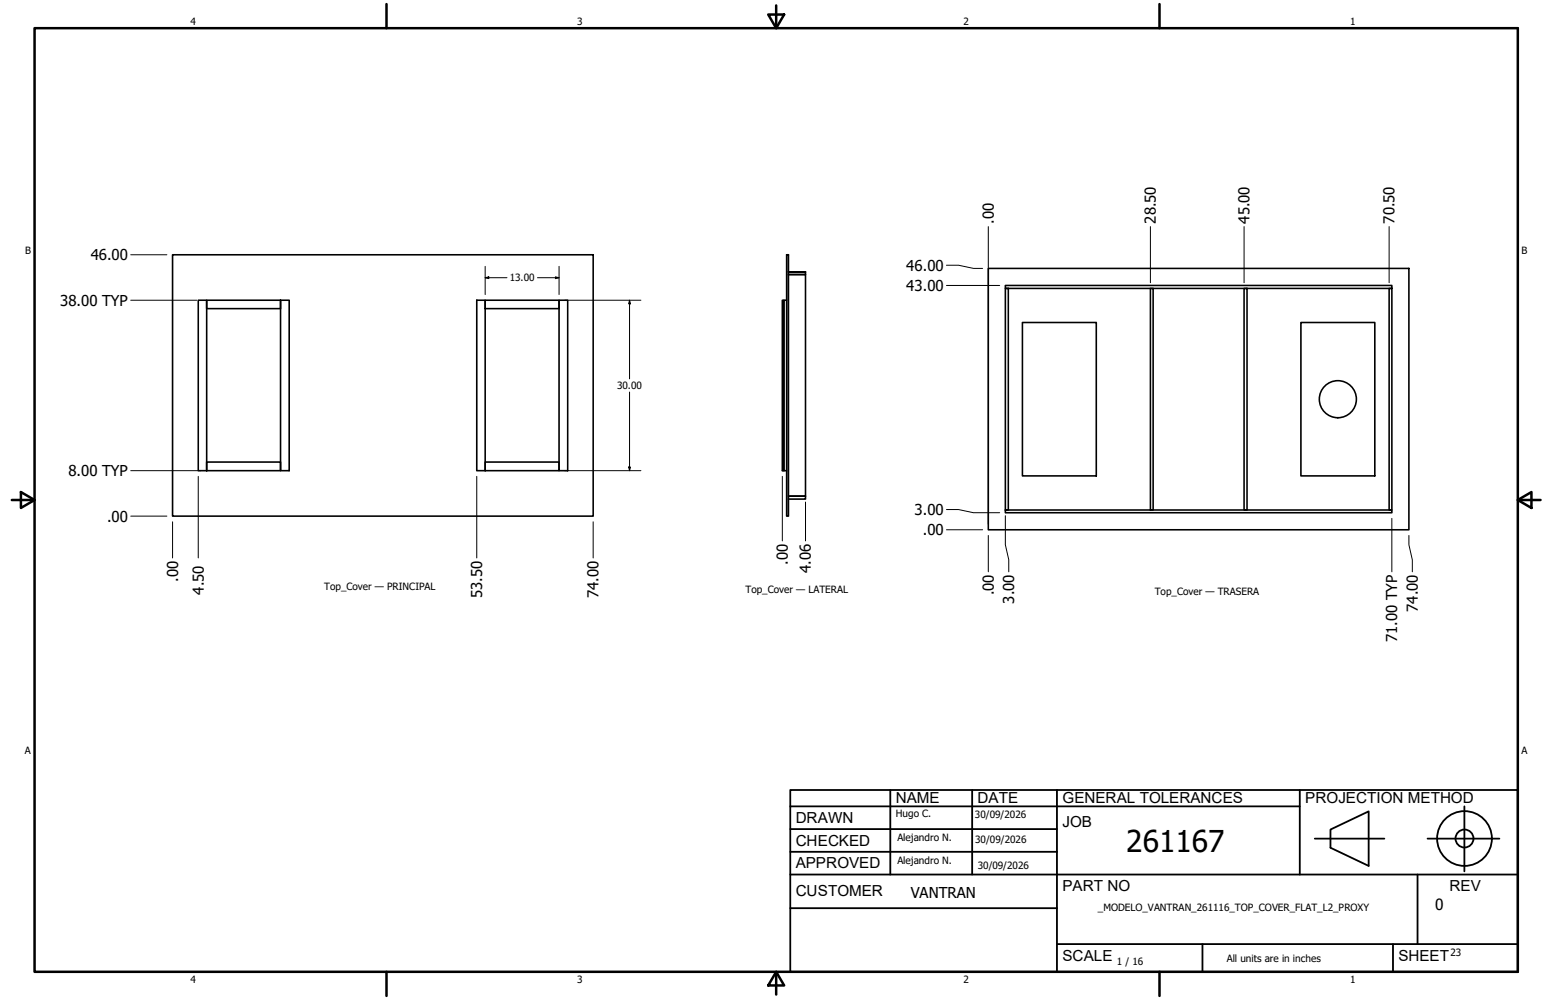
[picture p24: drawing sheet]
<svg xmlns="http://www.w3.org/2000/svg" width="432mm" height="279mm" viewBox="0 0 432 279" stroke-linecap="round" stroke-linejoin="round" font-family="sans-serif">
<defs><g id="words">
<text font-size="8.4" x="314.6" y="238.1">261167</text>
<g font-size="4.3">
<text x="250.2" y="224.2">NAME</text>
<text x="273" y="224.2">DATE</text>
<text x="296.7" y="224.3">GENERAL TOLERANCES</text>
<text x="364.6" y="224.3">PROJECTION METHOD</text>
<text x="222.2" y="229.9">DRAWN</text>
<text x="296.7" y="230.9">JOB</text>
<text x="222.2" y="236.3">CHECKED</text>
<text x="222.2" y="242.6">APPROVED</text>
<text x="222.2" y="250.3">CUSTOMER</text>
<text x="296.7" y="249">PART NO</text>
<text x="404.8" y="248.9">REV</text>
<text x="400.9" y="254.1">0</text>
<text x="296.7" y="268.4">SCALE</text>
<text x="390.6" y="268.4">SHEET</text>
</g>
<g font-size="4.2">
<text x="277.6" y="62.5" transform="rotate(-90 277.6 62.5)">.00</text>
<text x="322.8" y="62.5" transform="rotate(-90 322.8 62.5)">28.50</text>
<text x="349" y="62.5" transform="rotate(-90 349 62.5)">45.00</text>
<text x="389.5" y="62.5" transform="rotate(-90 389.5 62.5)">70.50</text>
<text x="25.3" y="72.7">46.00</text>
<text x="253.1" y="75.6">46.00</text>
<text x="253.1" y="81.3">43.00</text>
<text x="16.8" y="85.4">38.00 TYP</text>
<text x="19.1" y="133">8.00 TYP</text>
<text x="255.4" y="143.9">3.00</text>
<text x="29.9" y="145.7">.00</text>
<text x="257.7" y="149.5">.00</text>
<text x="220" y="157.8" transform="rotate(-90 220 157.8)">.00</text>
<text x="226.5" y="160.1" transform="rotate(-90 226.5 160.1)">4.06</text>
<text x="49.7" y="162.6" transform="rotate(-90 49.7 162.6)">.00</text>
<text x="56.9" y="166.1" transform="rotate(-90 56.9 166.1)">4.50</text>
<text x="134.7" y="167.1" transform="rotate(-90 134.7 167.1)">53.50</text>
<text x="167.2" y="167.1" transform="rotate(-90 167.2 167.1)">74.00</text>
<text x="277.6" y="166.4" transform="rotate(-90 277.6 166.4)">.00</text>
<text x="283.3" y="168.7" transform="rotate(-90 283.3 168.7)">3.00</text>
<text x="396" y="170.9" transform="rotate(-90 396 170.9)">74.00</text>
<text x="390.3" y="179.5" transform="rotate(-90 390.3 179.5)">71.00 TYP</text>
<text x="254.4" y="250.8">VANTRAN</text>
</g>
<g font-size="2.8">
<text x="53.2" y="6.9">4</text>
<text x="161.2" y="6.9">3</text>
<text x="269.1" y="6.9">2</text>
<text x="377.1" y="6.9">1</text>
<text x="7" y="70.9">B</text>
<text x="424.9" y="70.9">B</text>
<text x="142.4" y="78.6">13.00</text>
<text x="172.3" y="108.7">30.00</text>
<text x="90.6" y="165">Top_Cover — PRINCIPAL</text>
<text x="208.2" y="165.6">Top_Cover — LATERAL</text>
<text x="322.5" y="166.2">Top_Cover — TRASERA</text>
<text x="6.9" y="210.6">A</text>
<text x="424.9" y="210.6">A</text>
<text x="250.2" y="228.3">Hugo C.</text>
<text x="272.3" y="228.4">30/09/2026</text>
<text x="250.6" y="234.9">Alejandro N.</text>
<text x="272.4" y="235.6">30/09/2026</text>
<text x="250.6" y="241.5">Alejandro N.</text>
<text x="273.1" y="242.8">30/09/2026</text>
<text x="306.6" y="254.4">_MODELO_VANTRAN_261116_TOP_COVER_FLAT_L2_PROXY</text>
<text x="312" y="269.7">1 / 16</text>
<text x="342.6" y="268.7">All units are in inches</text>
<text x="405.1" y="267.1">23</text>
<text x="53.2" y="274.6">4</text>
<text x="161.2" y="274.6">3</text>
<text x="269.1" y="274.6">2</text>
<text x="377.1" y="274.6">1</text>
</g>
</g></defs>
<!-- layer: Visible (ANSI) -->
<g fill="none" stroke="#000" stroke-width=".44">
<path d="M48.2 71.2h117.5v73h-117.5zM219.7 71.2v73h.5v-73h-.5h.5M225 75.9h-4.8h4.8v.8h-4.8h4.8v61.9h-4.8h4.8v.8h-4.8M276 75h117.5v73h-117.5zM280.8 79.8h107.9v.8h-107.9zM55.4 83.9h2.3v47.6h-2.3zM57.7 83.9h20.7v2.3h-20.7zM78.4 83.9h2.4v47.6h-2.4zM133.2 83.9h2.3v47.6h-2.3zM135.5 83.9h20.6v2.3h-20.6zM156.1 83.9h2.5v47.6h-2.5zM219.7 83.9h-.8v47.6h-.4v-47.6h.4v47.6h.8"/>
<path d="M280.8 80.6h.8v61.9h-.8zM285.6 90.1h20.6v42.9h-20.6zM321.3 80.6h.8v61.9h-.8zM347.5 80.6h.8v61.9h-.8zM363.3 90.1h20.7v42.9h-20.7zM388 80.6h.7v61.9h-.7zM57.7 129.1h20.7v2.4h-20.7zM135.5 129.1h20.6v2.4h-20.6zM280.8 142.5h107.9v.8h-107.9z"/>
<circle cx="373.7" cy="111.5" r="5.2"/>
</g>
<!-- layer: Borde (ANSI) -->
<g fill="none" stroke="#000" stroke-width=".7">
<path d="M9.7 7.9h414.2v263.6h-414.2zM107.9 1.1v6.8M214.6 4.1h4.4l-2.2 3.8zM216.8 1.5v6.4M323.8 1.1v6.8M3.3 139.7h6.4M5.8 137.5l3.9 2.2-3.9 2.2zM423.9 139.7l3.8-2.2v4.4zM423.9 139.7h6.4M107.9 271.5v6.8M216.8 271.5l2.2 3.8h-4.4zM216.8 271.5v6.4"/>
<path d="M323.8 271.5v6.8"/>
</g>
<!-- layer: Title (ANSI)-1 -->
<g fill="none" stroke="#000" stroke-width=".51">
<path d="M220.7 220.7h203.2v50.8h-203.2zM220.7 225.3h142.3M220.7 231.6h74.5M220.7 238h74.5M248.7 220.7v23.6M271.5 220.7v23.6M295.2 220.7v50.8M363 220.7v23.6M367.2 234.3h19.5M371.6 231.8l10.7-5.1v15.2l-10.7-5zM398.7 234.3h20.1M409 225.3v18.2"/>
<path d="M220.7 244.3h203.2M220.7 253.7h74.5M395.9 244.3v19.5M295.2 263.8h128.7M335.9 263.8v7.7M389.1 263.8v7.7"/>
<circle cx="409" cy="234.3" r="7.7"/>
<circle cx="409" cy="234.3" r="2.51"/>
</g>
<!-- layer: Cota (ANSI) -->
<g fill="none" stroke="#000" stroke-width=".28">
<path d="M36.5 71.2h10.1M135.5 77.6l1-.3v.6zM135.5 77.6h6.1M135.5 74.4v7.9M150.1 77.6h6M155.1 77.3l1 .3-1 .3zM156.1 74.4v7.9M264.4 79.8h14.8M264.4 74.1h3.3l4.2 .9h2.5M276 63.3v83.1M321.3 63.3v15.7M347.5 63.3v15.7"/>
<path d="M388 63.3v15.7M36.5 83.9h18.4M157.7 83.9h21.3M175.8 83.9l.3 1h-.5zM175.8 83.9v22M175.8 109.5v22M36.5 131.5h19.6M55.4 133.1v22.8M133.2 133.1v22.8M157.7 131.5h21.3M175.6 130.5h.5l-.3 1zM218.5 133.1v18"/>
<path d="M36.5 144.2h10.1M48.2 145.8v10.1M165.7 145.8v10.1M225 140.3v10.8M264.4 148h10M264.4 142.4h3.3l4.2 .9h7.3M276 149.6v10.2M280.8 144.1v8.1l.9 4.2v3.4M388.7 144.8v15M393.5 149.6v2.6l1 4.2v3.4"/>
</g>
<path d="M135.5 77.6l1-.3v.6zM155.1 77.3l1 .3-1 .3zM175.8 83.9l.3 1h-.5zM175.6 130.5h.5l-.3 1z" fill="#000"/>
<use href="#words"/>
</svg>
